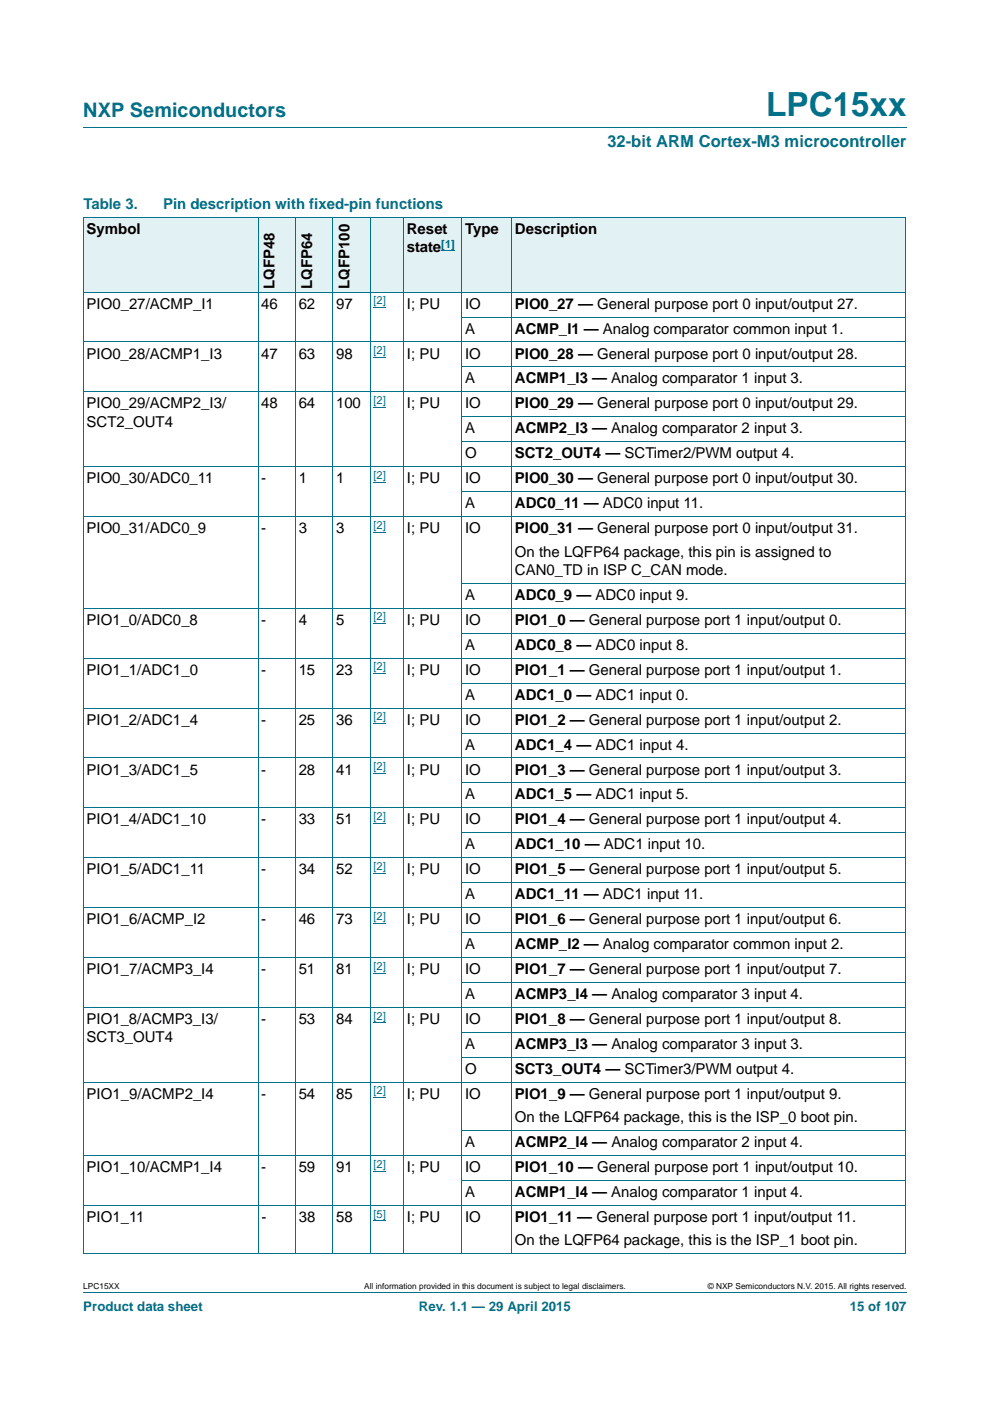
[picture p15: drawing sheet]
<svg xmlns="http://www.w3.org/2000/svg" width="210mm" height="297mm" viewBox="0 0 210 297" stroke-linecap="round" stroke-linejoin="round" font-family="sans-serif">
<defs><g id="words">
<text font-size="7" fill="#00718a" x="162.5" y="24.6">LPC15xx</text>
<text font-size="4.2" fill="#00718a" x="17.7" y="24.9">NXP Semiconductors</text>
<text font-size="3.5" fill="#00718a" x="128.8" y="31.1">32-bit ARM Cortex-M3 microcontroller</text>
<g font-size="3.2" fill="#00718a">
<text x="17.7" y="44.3">Table 3.</text>
<text x="34.6" y="44.3">Pin description with fixed-pin functions</text>
</g>
<g font-size="3.2">
<text x="18.4" y="49.6">Symbol</text>
<text x="86.3" y="49.6">Reset</text>
<text x="86.3" y="53.4">state</text>
<text x="98.6" y="49.6">Type</text>
<text x="109.2" y="49.6">Description</text>
<text x="18.4" y="65.4">PIO0_27/ACMP_I1</text>
<text x="55.4" y="65.4">46</text>
<text x="58.3" y="61.2" transform="rotate(-90 58.3 61.2)">LQFP48</text>
<text x="63.4" y="65.4">62</text>
<text x="66.2" y="61.2" transform="rotate(-90 66.2 61.2)">LQFP64</text>
<text x="71.3" y="65.4">97</text>
<text x="74.1" y="61.2" transform="rotate(-90 74.1 61.2)">LQFP100</text>
<text x="86.3" y="65.4">I; PU</text>
<text x="98.6" y="65.4">IO</text>
<text x="109.2" y="65.4">PIO0_27 — General purpose port 0 input/output 27.</text>
<text x="98.6" y="70.7">A</text>
<text x="109.2" y="70.7">ACMP_I1 — Analog comparator common input 1.</text>
<text x="18.4" y="76">PIO0_28/ACMP1_I3</text>
<text x="55.4" y="76">47</text>
<text x="63.3" y="76">63</text>
<text x="71.3" y="76">98</text>
<text x="86.3" y="76">I; PU</text>
<text x="98.6" y="76">IO</text>
<text x="109.2" y="76">PIO0_28 — General purpose port 0 input/output 28.</text>
<text x="98.6" y="81.3">A</text>
<text x="109.2" y="81.3">ACMP1_I3 — Analog comparator 1 input 3.</text>
<text x="18.4" y="86.6">PIO0_29/ACMP2_I3/</text>
<text x="55.4" y="86.6">48</text>
<text x="63.3" y="86.6">64</text>
<text x="71.3" y="86.6">100</text>
<text x="86.3" y="86.6">I; PU</text>
<text x="98.6" y="86.6">IO</text>
<text x="109.2" y="86.6">PIO0_29 — General purpose port 0 input/output 29.</text>
<text x="18.4" y="90.5">SCT2_OUT4</text>
<text x="98.6" y="91.9">A</text>
<text x="109.2" y="91.9">ACMP2_I3 — Analog comparator 2 input 3.</text>
<text x="98.6" y="97.2">O</text>
<text x="109.2" y="97.2">SCT2_OUT4 — SCTimer2/PWM output 4.</text>
<text x="18.4" y="102.5">PIO0_30/ADC0_11</text>
<text x="55.4" y="102.5">-</text>
<text x="63.4" y="102.5">1</text>
<text x="71.3" y="102.5">1</text>
<text x="86.3" y="102.5">I; PU</text>
<text x="98.6" y="107.8">A</text>
<text x="98.6" y="102.5">IO</text>
<text x="109.2" y="107.8">ADC0_11 — ADC0 input 11.</text>
<text x="109.2" y="102.5">PIO0_30 — General purpose port 0 input/output 30.</text>
<text x="18.4" y="113.1">PIO0_31/ADC0_9</text>
<text x="55.4" y="113.1">-</text>
<text x="63.4" y="113.1">3</text>
<text x="71.3" y="113.1">3</text>
<text x="86.3" y="113.1">I; PU</text>
<text x="98.6" y="113.1">IO</text>
<text x="109.2" y="113.1">PIO0_31 — General purpose port 0 input/output 31.</text>
<text x="109.2" y="118">On the LQFP64 package, this pin is assigned to</text>
<text x="109.2" y="121.9">CAN0_TD in ISP C_CAN mode.</text>
<text x="98.6" y="127.2">A</text>
<text x="109.2" y="127.2">ADC0_9 — ADC0 input 9.</text>
<text x="18.4" y="132.5">PIO1_0/ADC0_8</text>
<text x="55.4" y="132.5">-</text>
<text x="63.4" y="132.5">4</text>
<text x="71.3" y="132.5">5</text>
<text x="86.3" y="132.5">I; PU</text>
<text x="98.6" y="137.8">A</text>
<text x="98.6" y="132.5">IO</text>
<text x="109.2" y="132.5">PIO1_0 — General purpose port 1 input/output 0.</text>
<text x="109.2" y="137.8">ADC0_8 — ADC0 input 8.</text>
<text x="18.4" y="143">PIO1_1/ADC1_0</text>
<text x="55.4" y="143">-</text>
<text x="63.4" y="143">15</text>
<text x="71.3" y="143">23</text>
<text x="86.3" y="143">I; PU</text>
<text x="98.6" y="143">IO</text>
<text x="109.2" y="143">PIO1_1 — General purpose port 1 input/output 1.</text>
<text x="98.6" y="148.3">A</text>
<text x="109.2" y="148.3">ADC1_0 — ADC1 input 0.</text>
<text x="18.4" y="153.6">PIO1_2/ADC1_4</text>
<text x="55.4" y="153.6">-</text>
<text x="63.4" y="153.6">25</text>
<text x="71.3" y="153.6">36</text>
<text x="86.3" y="153.6">I; PU</text>
<text x="98.6" y="153.6">IO</text>
<text x="109.2" y="153.6">PIO1_2 — General purpose port 1 input/output 2.</text>
<text x="98.6" y="158.9">A</text>
<text x="109.2" y="158.9">ADC1_4 — ADC1 input 4.</text>
<text x="18.4" y="164.2">PIO1_3/ADC1_5</text>
<text x="55.4" y="164.2">-</text>
<text x="63.4" y="164.2">28</text>
<text x="71.3" y="164.2">41</text>
<text x="86.3" y="164.2">I; PU</text>
<text x="98.6" y="164.2">IO</text>
<text x="109.2" y="164.2">PIO1_3 — General purpose port 1 input/output 3.</text>
<text x="98.6" y="169.5">A</text>
<text x="109.2" y="169.5">ADC1_5 — ADC1 input 5.</text>
<text x="18.4" y="174.8">PIO1_4/ADC1_10</text>
<text x="55.4" y="174.8">-</text>
<text x="63.4" y="174.8">33</text>
<text x="71.3" y="174.8">51</text>
<text x="86.3" y="174.8">I; PU</text>
<text x="98.6" y="174.8">IO</text>
<text x="109.2" y="174.8">PIO1_4 — General purpose port 1 input/output 4.</text>
<text x="18.4" y="185.4">PIO1_5/ADC1_11</text>
<text x="55.4" y="185.4">-</text>
<text x="63.4" y="185.4">34</text>
<text x="71.3" y="185.4">52</text>
<text x="86.3" y="185.4">I; PU</text>
<text x="98.6" y="180.1">A</text>
<text x="98.6" y="185.4">IO</text>
<text x="109.2" y="185.4">PIO1_5 — General purpose port 1 input/output 5.</text>
<text x="109.2" y="180.1">ADC1_10 — ADC1 input 10.</text>
<text x="98.6" y="190.7">A</text>
<text x="109.2" y="190.7">ADC1_11 — ADC1 input 11.</text>
<text x="18.4" y="196">PIO1_6/ACMP_I2</text>
<text x="55.4" y="196">-</text>
<text x="63.4" y="196">46</text>
<text x="71.3" y="196">73</text>
<text x="86.3" y="196">I; PU</text>
<text x="98.6" y="196">IO</text>
<text x="109.2" y="196">PIO1_6 — General purpose port 1 input/output 6.</text>
<text x="98.6" y="201.3">A</text>
<text x="109.2" y="201.3">ACMP_I2 — Analog comparator common input 2.</text>
<text x="18.4" y="206.5">PIO1_7/ACMP3_I4</text>
<text x="55.4" y="206.5">-</text>
<text x="63.4" y="206.5">51</text>
<text x="71.3" y="206.5">81</text>
<text x="86.3" y="206.5">I; PU</text>
<text x="98.6" y="206.5">IO</text>
<text x="109.2" y="206.5">PIO1_7 — General purpose port 1 input/output 7.</text>
<text x="98.6" y="211.8">A</text>
<text x="109.2" y="211.8">ACMP3_I4 — Analog comparator 3 input 4.</text>
<text x="18.4" y="217.1">PIO1_8/ACMP3_I3/</text>
<text x="18.4" y="221">SCT3_OUT4</text>
<text x="55.4" y="217.1">-</text>
<text x="63.4" y="217.1">53</text>
<text x="71.3" y="217.1">84</text>
<text x="86.3" y="217.1">I; PU</text>
<text x="98.6" y="217.1">IO</text>
<text x="109.2" y="217.1">PIO1_8 — General purpose port 1 input/output 8.</text>
<text x="98.6" y="222.4">A</text>
<text x="98.6" y="227.7">O</text>
<text x="109.2" y="222.4">ACMP3_I3 — Analog comparator 3 input 3.</text>
<text x="109.2" y="227.7">SCT3_OUT4 — SCTimer3/PWM output 4.</text>
<text x="18.4" y="233">PIO1_9/ACMP2_I4</text>
<text x="55.4" y="233">-</text>
<text x="63.4" y="233">54</text>
<text x="71.3" y="233">85</text>
<text x="86.3" y="233">I; PU</text>
<text x="98.6" y="233">IO</text>
<text x="109.2" y="233">PIO1_9 — General purpose port 1 input/output 9.</text>
<text x="109.2" y="238">On the LQFP64 package, this is the ISP_0 boot pin.</text>
<text x="98.6" y="243.2">A</text>
<text x="109.2" y="243.2">ACMP2_I4 — Analog comparator 2 input 4.</text>
<text x="18.4" y="248.5">PIO1_10/ACMP1_I4</text>
<text x="55.4" y="248.5">-</text>
<text x="63.4" y="248.5">59</text>
<text x="71.3" y="248.5">91</text>
<text x="86.3" y="248.5">I; PU</text>
<text x="98.6" y="248.5">IO</text>
<text x="109.2" y="248.5">PIO1_10 — General purpose port 1 input/output 10.</text>
<text x="98.6" y="253.8">A</text>
<text x="109.2" y="253.8">ACMP1_I4 — Analog comparator 1 input 4.</text>
<text x="18.4" y="259.1">PIO1_11</text>
<text x="55.4" y="259.1">-</text>
<text x="63.4" y="259.1">38</text>
<text x="71.3" y="259.1">58</text>
<text x="86.3" y="259.1">I; PU</text>
<text x="98.6" y="259.1">IO</text>
<text x="109.2" y="259.1">PIO1_11 — General purpose port 1 input/output 11.</text>
<text x="109.2" y="264.1">On the LQFP64 package, this is the ISP_1 boot pin.</text>
</g>
<g font-size="2.8" fill="#00718a">
<text x="17.7" y="277.9">Product data sheet</text>
<text x="88.9" y="277.9">Rev. 1.1 — 29 April 2015</text>
<text x="180.2" y="277.9">15 of 107</text>
</g>
<g font-size="2.4" fill="#00f">
<text x="93.6" y="52.5">[1]</text>
<text x="79.2" y="64.5">[2]</text>
<text x="79.2" y="75.1">[2]</text>
<text x="79.2" y="85.6">[2]</text>
<text x="79.2" y="101.5">[2]</text>
<text x="79.2" y="112.1">[2]</text>
<text x="79.2" y="131.5">[2]</text>
<text x="79.2" y="142.1">[2]</text>
<text x="79.2" y="152.7">[2]</text>
<text x="79.2" y="163.3">[2]</text>
<text x="79.2" y="173.8">[2]</text>
<text x="79.2" y="184.4">[2]</text>
<text x="79.2" y="195">[2]</text>
<text x="79.2" y="205.6">[2]</text>
<text x="79.2" y="216.2">[2]</text>
<text x="79.2" y="232.1">[2]</text>
<text x="79.2" y="247.6">[2]</text>
<text x="79.2" y="258.2">[5]</text>
</g>
<g font-size="1.8">
<text x="17.7" y="273.3">LPC15XX</text>
<text x="77.2" y="273.3">All information provided in this document is subject to legal disclaimers.</text>
<text x="150.1" y="273.3">© NXP Semiconductors N.V. 2015. All rights reserved.</text>
</g>
</g></defs>
<path d="M17.7 27h174.6M17.7 273.9h174.6" fill="none" stroke="#00718a" stroke-width=".21"/>
<g fill="none" stroke="#00f" stroke-width=".21">
<path d="M79.2 65.2h2.7M79.2 75.8h2.7M79.2 86.4h2.7M79.2 102.2h2.7M79.2 112.8h2.7M79.2 132.2h2.7M79.2 142.8h2.7M79.2 153.4h2.7M79.2 164h2.7M79.2 174.6h2.7M79.2 185.1h2.7M79.2 195.7h2.7"/>
<path d="M79.2 206.3h2.7M79.2 216.9h2.7M79.2 232.8h2.7M79.2 248.3h2.7M79.2 258.9h2.7"/>
</g>
<g fill="#e2f1f4">
<path d="M17.7 46h37v15.9h-37z"/>
<path d="M54.7 46h8v15.9h-8z"/>
<path d="M62.7 46h7.9v15.9h-7.9z"/>
<path d="M70.6 46h7.9v15.9h-7.9z"/>
<path d="M78.5 46h19.4v15.9h-19.4z"/>
</g>
<path d="M93.6 53.2h2.9" fill="none" stroke="#00f" stroke-width=".21"/>
<g fill="#e2f1f4">
<path d="M97.9 46h10.6v15.9h-10.6z"/>
<path d="M108.5 46h83.6v15.9h-83.6z"/>
</g>
<g fill="none" stroke="#00718a" stroke-width=".21">
<path d="M17.6 46h174.5M17.7 46.1v219.7M54.7 46v219.9M62.7 46v219.9M70.6 46v219.9M78.5 46v219.9M85.6 46v219.9M97.9 46v219.9M108.5 46v219.9M192.1 46.1v219.7h-174.5M17.6 61.9h174.5M17.6 72.5h174.5"/>
<path d="M97.9 67.2h94.2M97.9 77.8h94.2M17.6 83.1h174.5M17.6 99h174.5M97.9 88.4h94.2M97.9 93.7h94.2M17.6 109.5h174.5M97.9 104.3h94.2M17.6 128.9h174.5M17.6 139.5h174.5M97.9 123.6h94.2M97.9 134.2h94.2"/>
<path d="M17.6 150.1h174.5M97.9 144.8h94.2M97.9 155.4h94.2M17.6 160.7h174.5M17.6 171.3h174.5M97.9 166h94.2M97.9 176.6h94.2M17.6 181.9h174.5M17.6 192.5h174.5M97.9 187.2h94.2M97.9 197.7h94.2M17.6 203h174.5"/>
<path d="M17.6 213.6h174.5M97.9 208.3h94.2M97.9 218.9h94.2M17.6 229.5h174.5M97.9 224.2h94.2M97.9 239.7h94.2M17.6 245h174.5M17.6 255.6h174.5M97.9 250.3h94.2"/>
</g>
<use href="#words"/>
</svg>
